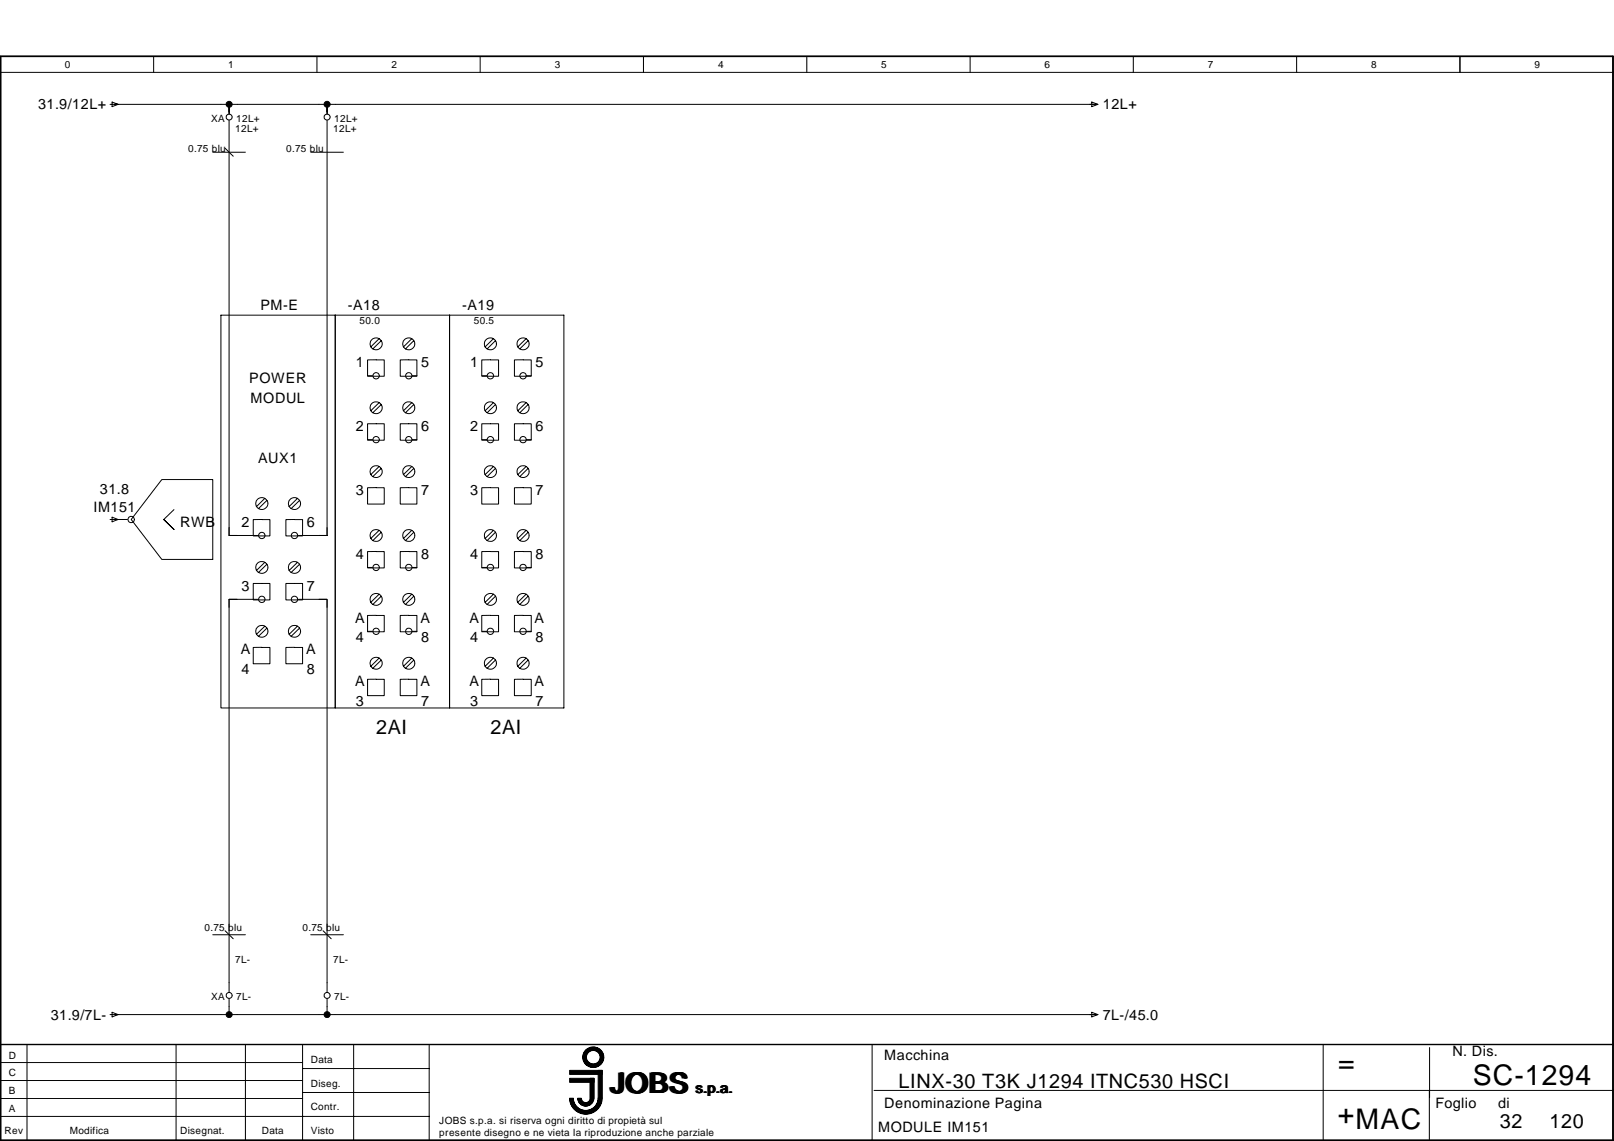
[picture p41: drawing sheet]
<svg xmlns="http://www.w3.org/2000/svg" width="297mm" height="210mm" viewBox="0 0 297 210" stroke-linecap="round" stroke-linejoin="round" font-family="sans-serif">
<defs><g id="words">
<g font-size="5.2">
<text x="246.3" y="197.2">=</text>
<text x="112.5" y="201">JOBS</text>
<text x="271.1" y="199.6">SC-1294</text>
<text x="246.2" y="206.7">+MAC</text>
</g>
<g font-size="3.6">
<text x="69.2" y="135.1">2AI</text>
<text x="90.3" y="135.1">2AI</text>
<text x="165.4" y="200.2">LINX-30 T3K J1294 ITNC530 HSCI</text>
<text x="276.1" y="207.6">32</text>
<text x="285.2" y="207.6">120</text>
</g>
<g font-size="2.6">
<text x="7" y="20.1">31.9/12L+</text>
<text x="202.9" y="20.1">12L+</text>
<text x="47.9" y="57">PM-E</text>
<text x="64" y="57">-A18</text>
<text x="85.1" y="57">-A19</text>
<text x="45.9" y="70.5">POWER</text>
<text x="65.5" y="67.5">1</text>
<text x="77.5" y="67.5">5</text>
<text x="86.5" y="67.5">1</text>
<text x="98.5" y="67.5">5</text>
<text x="46.1" y="74.1">MODUL</text>
<text x="65.5" y="79.3">2</text>
<text x="77.5" y="79.3">6</text>
<text x="86.5" y="79.3">2</text>
<text x="98.5" y="79.3">6</text>
<text x="47.5" y="85.2">AUX1</text>
<text x="17.2" y="94.1">IM151</text>
<text x="18.4" y="91">31.8</text>
<text x="65.5" y="91">3</text>
<text x="77.5" y="91">7</text>
<text x="86.5" y="91">3</text>
<text x="98.5" y="91">7</text>
<text x="33.1" y="96.9">RWB</text>
<text x="44.4" y="96.9">2</text>
<text x="56.4" y="96.9">6</text>
<text x="65.5" y="102.8">4</text>
<text x="77.5" y="102.8">8</text>
<text x="86.5" y="102.8">4</text>
<text x="98.5" y="102.8">8</text>
<text x="44.4" y="108.6">3</text>
<text x="56.4" y="108.6">7</text>
<text x="65.3" y="114.5">A</text>
<text x="65.5" y="118.2">4</text>
<text x="77.4" y="114.5">A</text>
<text x="77.5" y="118.2">8</text>
<text x="86.4" y="114.5">A</text>
<text x="86.5" y="118.2">4</text>
<text x="98.4" y="114.5">A</text>
<text x="98.5" y="118.2">8</text>
<text x="44.3" y="120.4">A</text>
<text x="44.4" y="124.1">4</text>
<text x="56.3" y="120.4">A</text>
<text x="56.4" y="124.1">8</text>
<text x="65.3" y="126.3">A</text>
<text x="65.5" y="129.9">3</text>
<text x="77.4" y="126.3">A</text>
<text x="77.5" y="129.9">7</text>
<text x="86.4" y="126.3">A</text>
<text x="86.5" y="129.9">3</text>
<text x="98.4" y="126.3">A</text>
<text x="98.5" y="129.9">7</text>
<text x="9.3" y="187.6">31.9/7L-</text>
<text x="202.9" y="187.6">7L-/45.0</text>
<text x="162.7" y="195.1">Macchina</text>
<text x="267.3" y="194.3">N. Dis.</text>
<text x="128.1" y="201">s.p.a.</text>
<text x="162.7" y="203.9">Denominazione Pagina</text>
<text x="264.2" y="203.9">Foglio</text>
<text x="275.7" y="203.9">di</text>
<text x="161.6" y="208.3">MODULE IM151</text>
</g>
<g font-size="1.8">
<text x="12" y="12.6">0</text>
<text x="42" y="12.6">1</text>
<text x="72" y="12.6">2</text>
<text x="102.1" y="12.6">3</text>
<text x="132.2" y="12.6">4</text>
<text x="162.2" y="12.6">5</text>
<text x="192.3" y="12.6">6</text>
<text x="222.3" y="12.6">7</text>
<text x="252.4" y="12.6">8</text>
<text x="282.4" y="12.6">9</text>
<text x="38.8" y="22.4">XA</text>
<text x="43.5" y="22.4">12L+</text>
<text x="61.5" y="22.4">12L+</text>
<text x="34.6" y="28">0.75 blu</text>
<text x="43.3" y="24.3">12L+</text>
<text x="52.7" y="28">0.75 blu</text>
<text x="61.3" y="24.3">12L+</text>
<text x="66.2" y="59.6">50.0</text>
<text x="87.2" y="59.6">50.5</text>
<text x="37.7" y="171.2">0.75 blu</text>
<text x="55.7" y="171.2">0.75 blu</text>
<text x="43.3" y="177.1">7L-</text>
<text x="61.3" y="177.1">7L-</text>
<text x="38.8" y="183.9">XA</text>
<text x="43.5" y="183.9">7L-</text>
<text x="61.5" y="183.9">7L-</text>
<text x="1.6" y="194.7">D</text>
<text x="57.2" y="195.5">Data</text>
<text x="1.6" y="201.3">B</text>
<text x="1.6" y="198">C</text>
<text x="57.2" y="199.9">Diseg.</text>
<text x=".8" y="208.7">Rev</text>
<text x="1.6" y="204.6">A</text>
<text x="12.9" y="208.7">Modifica</text>
<text x="33.1" y="208.7">Disegnat.</text>
<text x="48.2" y="208.7">Data</text>
<text x="57.2" y="204.3">Contr.</text>
<text x="57.2" y="208.7">Visto</text>
<text x="80.9" y="206.8">JOBS s.p.a. si riserva ogni diritto di propietà sul</text>
<text x="80.9" y="209">presente disegno e ne vieta la riproduzione anche parziale</text>
</g>
</g></defs>
<g fill="none" stroke="#000" stroke-width=".18">
<path d="M.1 10.4h296.8v199.4h-296.8zM.1 13.3h296.8M28.3 10.4v2.9M58.3 10.4v2.9M88.4 10.4v2.9M118.4 10.4v2.9M148.5 10.4v2.9M178.5 10.4v2.9M208.6 10.4v2.9M238.6 10.4v2.9M268.7 10.4v2.9M39.2 28h6"/>
<path d="M57.2 28h6M40.7 58h63.1v72.2h-21.1v-72.2v72.2h-21v-72.2v72.2h-21zM69.2 66.2h-1.6v3h3.1v-3h-1.4M69.2 78h-1.6v3h3.1v-3h-1.4M69.8 62.3l-1.6 1.5M69.8 74.1l-1.6 1.5M70.2 62.7l-1.6 1.5M70.2 74.4l-1.6 1.5M75.2 66.2h-1.5v3h3v-3h-1.4M75.2 78h-1.5v3h3v-3h-1.4M75.8 62.3l-1.6 1.5M75.8 74.1l-1.6 1.5"/>
<path d="M76.2 62.7l-1.6 1.5M76.2 74.4l-1.6 1.5M88.7 66.2h3.1v3h-3.1zM88.7 78h3.1v3h-3.1zM90.8 62.3l-1.5 1.5M90.8 74.1l-1.5 1.5M91.2 62.7l-1.5 1.5M91.2 74.4l-1.5 1.5M96.3 66.2h-1.6v3h3.1v-3h-1.5M96.3 78h-1.6v3h3.1v-3h-1.5M96.8 62.3l-1.5 1.5M96.8 74.1l-1.5 1.5"/>
<path d="M97.2 62.7l-1.5 1.5M97.2 74.4l-1.5 1.5M29.8 88.2h9.4v14.7h-9.4l-5.7-7.3zM32 93.7l-1.9 1.9 1.9 1.8-1.9-1.8M48.2 95.6h-1.6v3h3.1v-3h-1.5M48.7 91.7l-1.5 1.5M49.1 92.1l-1.5 1.5M54.2 95.6h-1.6v3h3.1v-3h-1.5M54.8 91.7l-1.6 1.5M55.1 92.1l-1.5 1.5M69.2 89.7h-1.6v3h3.1v-3h-1.4M69.8 85.8l-1.6 1.5"/>
<path d="M69.8 97.6l-1.6 1.5M70.2 86.2l-1.6 1.5M70.2 97.9l-1.6 1.5M75.2 89.7h-1.5v3h3v-3h-1.4M75.8 85.8l-1.6 1.5M75.8 97.6l-1.6 1.5M76.2 86.2l-1.6 1.5M76.2 97.9l-1.6 1.5M88.7 89.7h3.1v3h-3.1zM90.8 85.8l-1.5 1.5M90.8 97.6l-1.5 1.5M91.2 86.2l-1.5 1.5"/>
<path d="M91.2 97.9l-1.5 1.5M96.3 89.7h-1.6v3h3.1v-3h-1.5M96.8 85.8l-1.5 1.5M96.8 97.6l-1.5 1.5M97.2 86.2l-1.5 1.5M97.2 97.9l-1.5 1.5M48.2 107.3h-1.6v3.1h3.1v-3.1h-1.5M48.2 119.1h-1.6v3h3.1v-3h-1.5M48.7 103.4l-1.5 1.5M48.7 115.2l-1.5 1.5M49.1 103.8l-1.5 1.5M49.1 115.5l-1.5 1.6"/>
<path d="M54.2 107.3h-1.6v3.1h3.1v-3.1h-1.5M54.2 119.1h-1.6v3h3.1v-3h-1.5M54.8 103.4l-1.6 1.5M54.8 115.2l-1.6 1.5M55.1 103.8l-1.5 1.5M55.1 115.5l-1.5 1.6M69.2 101.5h-1.6v3h3.1v-3h-1.4M69.2 113.2h-1.6v3h3.1v-3h-1.4M69.8 109.3l-1.6 1.5M70.2 109.7l-1.6 1.5M75.2 101.5h-1.5v3h3v-3h-1.4M75.2 113.2h-1.5v3h3v-3h-1.4"/>
<path d="M75.8 109.3l-1.6 1.5M76.2 109.7l-1.6 1.5M88.7 101.5h3.1v3h-3.1zM90.3 113.2h-1.6v3h3.1v-3h-1.5M90.8 109.3l-1.5 1.5M91.2 109.7l-1.5 1.5M96.3 101.5h-1.6v3h3.1v-3h-1.5M96.3 113.2h-1.6v3h3.1v-3h-1.5M96.8 109.3l-1.5 1.5M97.2 109.7l-1.5 1.5M69.2 124.9l-1.6 .1v3h3.1v-3h-1.4M69.8 121.1l-1.6 1.5"/>
<path d="M70.2 121.4l-1.6 1.5M75.2 124.9l-1.5 .1v3h3v-3h-1.4M75.8 121.1l-1.6 1.5M76.2 121.4l-1.6 1.5M88.7 125h3.1v3h-3.1zM90.8 121.1l-1.5 1.5M91.2 121.4l-1.5 1.5M96.3 124.9l-1.6 .1v3h3.1v-3h-1.5M96.8 121.1l-1.5 1.5M97.2 121.4l-1.5 1.5M39.2 172h6M57.2 172h6"/>
<path d="M.1 198.8h55.6M.1 195.5h55.6M.1 192.2h296.8M5 192.2v17.6M32.4 192.2v17.6M45.2 192.2v17.6M55.7 192.2v17.6M55.7 196.6h23.3M65.1 192.2v17.6M79 192.2v17.6M160.5 192.2v17.6M243.5 192.2v17.6"/>
<path d="M263.1 192.7v9.2M.1 205.4h78.9M.1 202.1h55.6M55.7 201h23.3M105 202a2.85 2.85 0 0 0 2.8 2.8 2.85 2.85 0 0 0 2.9-2.8M105 202a2.77 2.77 0 0 0 2.8 2.7 2.77 2.77 0 0 0 2.8-2.7M105.1 202a2.69 2.69 0 0 0 2.7 2.7 2.69 2.69 0 0 0 2.7-2.7M105.2 202a2.63 2.63 0 0 0 2.6 2.6 2.63 2.63 0 0 0 2.6-2.6M105.3 202a2.54 2.54 0 0 0 2.5 2.5 2.54 2.54 0 0 0 2.5-2.5M105.3 202a2.47 2.47 0 0 0 2.5 2.4 2.47 2.47 0 0 0 2.5-2.4M105.4 202a2.39 2.39 0 0 0 2.4 2.4 2.39 2.39 0 0 0 2.4-2.4M106.3 202a1.49 1.49 0 0 0 1.5 1.5 1.49 1.49 0 0 0 1.5-1.5"/>
<path d="M106.4 202a1.42 1.42 0 0 0 1.4 1.4 1.42 1.42 0 0 0 1.4-1.4M106.5 202a1.34 1.34 0 0 0 1.3 1.3 1.34 1.34 0 0 0 1.4-1.3M106.5 202a1.27 1.27 0 0 0 1.3 1.3 1.27 1.27 0 0 0 1.3-1.3M106.6 202a1.19 1.19 0 0 0 1.2 1.2 1.19 1.19 0 0 0 1.2-1.2M106.7 202a1.12 1.12 0 0 0 1.1 1.1 1.12 1.12 0 0 0 1.1-1.1M106.8 202a1.04 1.04 0 0 0 1 1.1 1.04 1.04 0 0 0 1-1.1M106.8 202a.96 .96 0 0 0 1 1 .96 .96 0 0 0 1-1M106.9 202a.89 .89 0 0 0 .9 .9 .89 .89 0 0 0 .9-.9M107 202a.81 .81 0 0 0 .8 .8 .81 .81 0 0 0 .8-.8M110.1 202a2.3 2.3 0 0 1-2.3 2.3 2.3 2.3 0 0 1-2.3-2.3 2.32 2.32 0 0 0 2.3 2.3 2.32 2.32 0 0 0 2.3-2.3M110.7 202a2.94 2.94 0 0 1-2.9 2.9 2.94 2.94 0 0 1-3-2.9 3 3 0 0 0 3 3 3 3 0 0 0 3-3M160.9 200.6h136"/>
<path d="M263.1 200.6v9.2"/>
<circle cx="69.2" cy="63.2" r="1.11"/>
<circle cx="69.2" cy="75" r="1.11"/>
<circle cx="75.2" cy="63.3" r="1.11"/>
<circle cx="75.2" cy="75" r="1.11"/>
<circle cx="90.3" cy="75" r="1.11"/>
<circle cx="90.3" cy="63.3" r="1.11"/>
<circle cx="96.3" cy="63.3" r="1.11"/>
<circle cx="96.3" cy="75" r="1.11"/>
<circle cx="48.2" cy="92.6" r="1.11"/>
<circle cx="54.2" cy="92.6" r="1.11"/>
<circle cx="69.2" cy="98.5" r="1.11"/>
<circle cx="69.2" cy="86.8" r="1.11"/>
<circle cx="75.2" cy="98.5" r="1.11"/>
<circle cx="75.2" cy="86.8" r="1.11"/>
<circle cx="90.3" cy="98.5" r="1.11"/>
<circle cx="90.3" cy="86.8" r="1.11"/>
<circle cx="96.3" cy="98.5" r="1.11"/>
<circle cx="96.3" cy="86.8" r="1.11"/>
<circle cx="48.2" cy="116.1" r="1.11"/>
<circle cx="48.2" cy="104.4" r="1.11"/>
<circle cx="54.2" cy="116.1" r="1.11"/>
<circle cx="54.2" cy="104.4" r="1.11"/>
<circle cx="69.2" cy="110.3" r="1.11"/>
<circle cx="75.2" cy="110.3" r="1.1"/>
<circle cx="90.3" cy="110.3" r="1.11"/>
<circle cx="96.3" cy="110.3" r="1.11"/>
<circle cx="69.2" cy="122" r="1.11"/>
<circle cx="75.2" cy="122" r="1.11"/>
<circle cx="90.3" cy="122" r="1.11"/>
<circle cx="96.3" cy="122" r="1.11"/>
<circle cx="109.2" cy="194.5" r="1.33"/>
<circle cx="109.2" cy="194.5" r="1.48"/>
<circle cx="109.2" cy="194.5" r="1.55"/>
<circle cx="109.2" cy="194.5" r="1.85"/>
<circle cx="109.2" cy="194.5" r="1.25"/>
<circle cx="109.2" cy="194.5" r="1.78"/>
<circle cx="109.2" cy="194.5" r="1.4"/>
<circle cx="109.2" cy="194.5" r="1.63"/>
<circle cx="109.2" cy="194.5" r="1.69"/>
<circle cx="109.2" cy="194.5" r="1.92"/>
</g>
<path d="M.1 10.4h296.8v199.4h-296.8zM.1 192.2h296.8" fill="none" stroke="#000" stroke-width=".26"/>
<g fill="#000" stroke="#000" stroke-width=".18">
<path d="M104.8 196.9h6v.8h-6zM104.8 198.4h4.5v.7h-4.5zM108.6 198.4h.7v3.7h-.7zM110.1 196.9h.7v5.2h-.7z"/>
<circle cx="42.2" cy="19.2" r=".55"/>
<circle cx="60.2" cy="19.2" r=".55"/>
<circle cx="42.2" cy="186.6" r=".56"/>
<circle cx="60.2" cy="186.7" r=".55"/>
</g>
<g fill="none" stroke="#000" stroke-width=".19">
<path d="M20.3 19.2h181.6M20.6 18.8l1.1 .4-1.1 .4zM42.2 19.2v1.8M60.2 19.2v1.8M200.9 18.8l1.2 .4-1.2 .4zM41.4 27.3l1.5 1.4M42.2 22.1v76.4h5.2M60.2 22.1v76.4h-5.3M67.7 69.1h.8M76 69.1h.7M88.7 69.1h.8M97 69.1h.8"/>
<path d="M20.3 95.6h3.1M20.6 95.1l1.1 .5-1.1 .4zM42.2 97v1.5h1.5M67.7 80.9h.8M76 80.9h.7M88.7 80.9h.8M97 80.9h.8M43.7 110.3h-1.5v1.4M47.4 110.3h-5.2v72.2M54.9 110.3h5.3v72.2M58.7 110.3h1.5v1.4M67.7 104.4h.8"/>
<path d="M67.7 116.1h.8M76 104.4h.7M76 116.1h.7M88.7 104.4h.8M88.7 116.1h.8M97 104.4h.8M97 116.1h.8M41.4 171.2l1.5 1.5M59.5 171.2l1.5 1.5M20.3 186.6h181.6M20.6 186.2l1.1 .4-1.1 .5zM42.2 183.7v2.9"/>
<path d="M60.2 183.7v2.9M200.9 186.2l1.2 .4-1.2 .5z"/>
<circle cx="42.2" cy="21.5" r=".55"/>
<circle cx="60.2" cy="21.5" r=".55"/>
<circle cx="69.2" cy="69.1" r=".59"/>
<circle cx="75.2" cy="69.1" r=".59"/>
<circle cx="90.3" cy="69.1" r=".58"/>
<circle cx="96.3" cy="69.1" r=".58"/>
<circle cx="24.2" cy="95.6" r=".59"/>
<circle cx="48.2" cy="98.5" r=".59"/>
<circle cx="54.2" cy="98.5" r=".59"/>
<circle cx="69.2" cy="80.9" r=".58"/>
<circle cx="75.2" cy="80.9" r=".59"/>
<circle cx="90.3" cy="80.9" r=".58"/>
<circle cx="96.3" cy="80.9" r=".59"/>
<circle cx="48.2" cy="110.3" r=".59"/>
<circle cx="54.2" cy="110.3" r=".59"/>
<circle cx="69.2" cy="116.2" r=".59"/>
<circle cx="69.2" cy="104.4" r=".58"/>
<circle cx="75.2" cy="104.4" r=".59"/>
<circle cx="75.2" cy="116.1" r=".59"/>
<circle cx="90.3" cy="116.1" r=".58"/>
<circle cx="90.3" cy="104.4" r=".58"/>
<circle cx="96.3" cy="116.1" r=".58"/>
<circle cx="96.3" cy="104.4" r=".58"/>
<circle cx="42.2" cy="183.1" r=".55"/>
<circle cx="60.2" cy="183.1" r=".55"/>
</g>
<use href="#words"/>
</svg>
